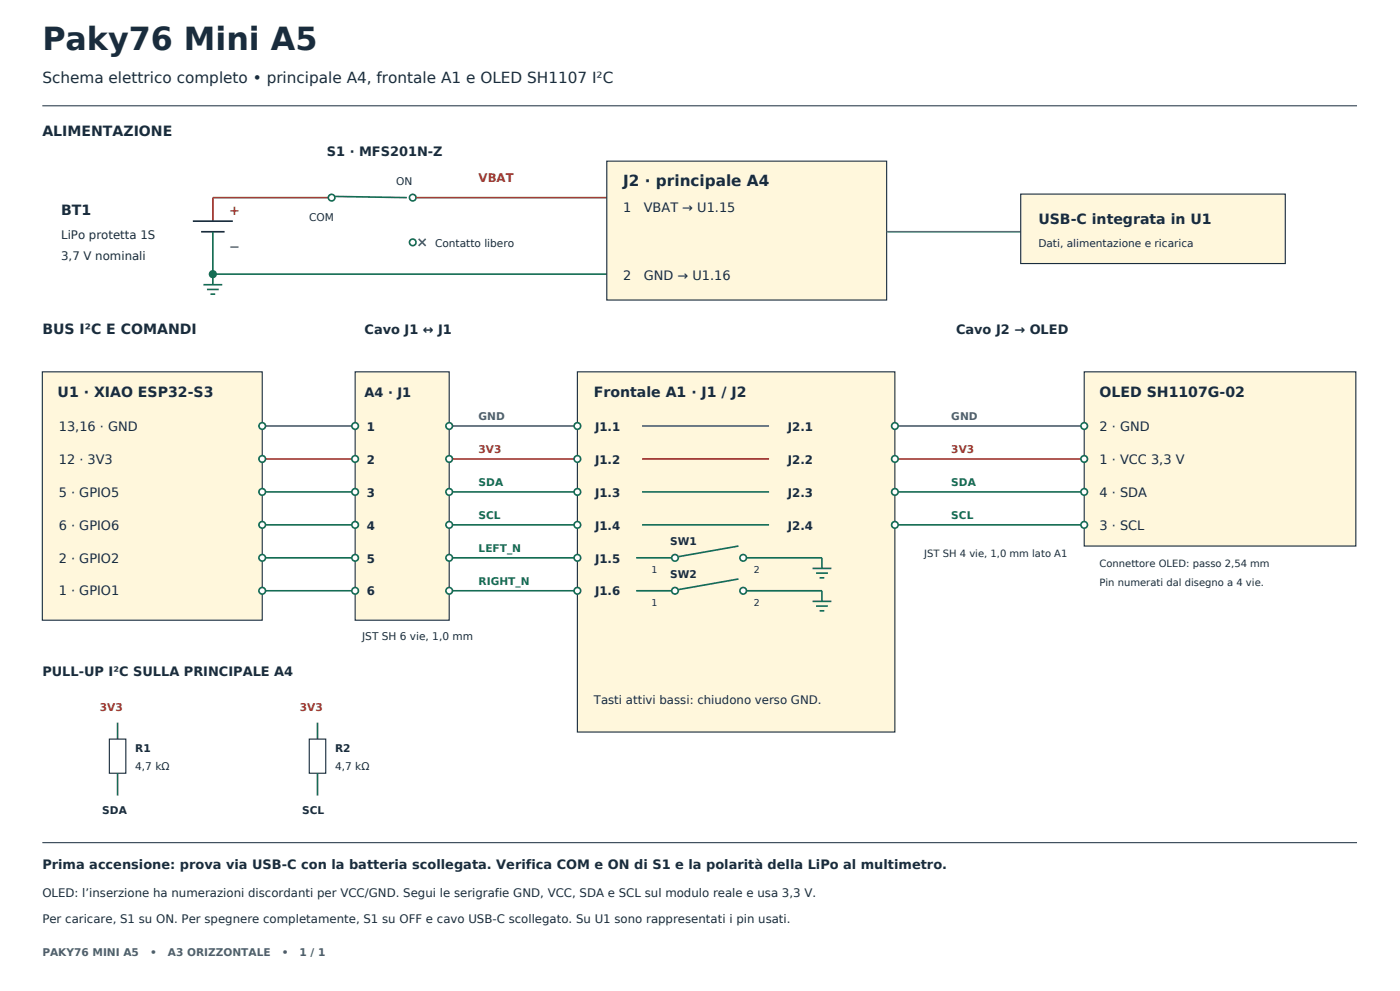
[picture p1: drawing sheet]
<svg xmlns="http://www.w3.org/2000/svg" width="420mm" height="297mm" viewBox="0 0 420 297" stroke-linecap="round" stroke-linejoin="round" font-family="sans-serif">
<defs><g id="words">
<text font-size="9.5" fill="#192c3d" x="12.7" y="15.1">Paky76 Mini A5</text>
<g font-size="4.6" fill="#192c3d">
<text x="12.7" y="25">Schema elettrico completo • principale A4, frontale A1 e OLED SH1107 I²C</text>
<text x="187" y="55.7">J2 · principale A4</text>
</g>
<g font-size="4.2" fill="#192c3d">
<text x="12.7" y="40.9">ALIMENTAZIONE</text>
<text x="18.3" y="64.5">BT1</text>
<text x="311.5" y="67">USB-C integrata in U1</text>
<text x="12.7" y="100.2">BUS I²C E COMANDI</text>
<text x="17.3" y="118.8">U1 · XIAO ESP32-S3</text>
<text x="178.2" y="118.8">Frontale A1 · J1 / J2</text>
<text x="329.8" y="118.8">OLED SH1107G-02</text>
</g>
<g font-size="3.9" fill="#192c3d">
<text x="98.1" y="46.9">S1 · MFS201N-Z</text>
<text x="187" y="63.5">1</text>
<text x="193.1" y="63.5">VBAT → U1.15</text>
<text x="68.8" y="75.1">−</text>
<text x="187" y="83.9">2</text>
<text x="193.1" y="83.9">GND → U1.16</text>
<text x="109.4" y="100.2">Cavo J1 ↔ J1</text>
<text x="286.8" y="100.2">Cavo J2 → OLED</text>
<text x="109.4" y="118.8">A4 · J1</text>
<text x="17.6" y="129.1">13,16 · GND</text>
<text x="329.8" y="129.1">2 · GND</text>
<text x="17.6" y="139">12 · 3V3</text>
<text x="329.8" y="139">1 · VCC 3,3 V</text>
<text x="17.6" y="148.8">5 · GPIO5</text>
<text x="329.8" y="148.8">4 · SDA</text>
<text x="17.6" y="158.7">6 · GPIO6</text>
<text x="329.8" y="158.7">3 · SCL</text>
<text x="17.6" y="168.6">2 · GPIO2</text>
<text x="17.6" y="178.5">1 · GPIO1</text>
<text x="12.7" y="202.5">PULL-UP I²C SULLA PRINCIPALE A4</text>
<text x="12.7" y="260.3">Prima accensione: prova via USB-C con la batteria scollegata. Verifica COM e ON di S1 e la polarità della LiPo al multimetro.</text>
</g>
<text font-size="3.9" fill="#a03731" x="68.8" y="64.5">+</text>
<text font-size="3.5" fill="#a03731" x="143.6" y="54.6">VBAT</text>
<g font-size="3.5" fill="#192c3d">
<text x="18.3" y="71.6">LiPo protetta 1S</text>
<text x="18.3" y="77.9">3,7 V nominali</text>
<text x="110.1" y="129.1">1</text>
<text x="178.5" y="129.1">J1.1</text>
<text x="236.4" y="129.1">J2.1</text>
<text x="110.1" y="139">2</text>
<text x="178.5" y="139">J1.2</text>
<text x="236.4" y="139">J2.2</text>
<text x="110.1" y="148.8">3</text>
<text x="178.5" y="148.8">J1.3</text>
<text x="236.4" y="148.8">J2.3</text>
<text x="110.1" y="158.7">4</text>
<text x="178.5" y="158.7">J1.4</text>
<text x="236.4" y="158.7">J2.4</text>
<text x="110.1" y="168.6">5</text>
<text x="178.5" y="168.6">J1.5</text>
<text x="110.1" y="178.5">6</text>
<text x="178.5" y="178.5">J1.6</text>
<text x="178.2" y="210.9">Tasti attivi bassi: chiudono verso GND.</text>
<text x="12.7" y="268.8">OLED: l’inserzione ha numerazioni discordanti per VCC/GND. Segui le serigrafie GND, VCC, SDA e SCL sul modulo reale e usa 3,3 V.</text>
<text x="12.7" y="276.5">Per caricare, S1 su ON. Per spegnere completamente, S1 su OFF e cavo USB-C scollegato. Su U1 sono rappresentati i pin usati.</text>
</g>
<g font-size="3.2" fill="#192c3d">
<text x="118.9" y="55.3">ON</text>
<text x="92.8" y="66.3">COM</text>
<text x="130.5" y="74">Contatto libero</text>
<text x="311.5" y="74">Dati, alimentazione e ricarica</text>
<text x="201.1" y="163.3">SW1</text>
<text x="201.1" y="173.2">SW2</text>
<text x="108.7" y="191.9">JST SH 6 vie, 1,0 mm</text>
<text x="40.6" y="225.4">R1</text>
<text x="100.5" y="225.4">R2</text>
<text x="40.6" y="230.7">4,7 kΩ</text>
<text x="100.5" y="230.7">4,7 kΩ</text>
<text x="30.7" y="244.1">SDA</text>
<text x="90.7" y="244.1">SCL</text>
</g>
<g font-size="3.2" fill="#4c6070">
<text x="143.6" y="125.9">GND</text>
<text x="285.4" y="125.9">GND</text>
<text x="12.7" y="286.4">PAKY76 MINI A5</text>
<text x="45" y="286.4">•</text>
<text x="50.4" y="286.4">A3 ORIZZONTALE</text>
<text x="84.5" y="286.4">•</text>
<text x="89.9" y="286.4">1 / 1</text>
</g>
<g font-size="3.2" fill="#a03731">
<text x="143.6" y="135.8">3V3</text>
<text x="285.4" y="135.8">3V3</text>
<text x="30" y="213">3V3</text>
<text x="90" y="213">3V3</text>
</g>
<g font-size="3.2" fill="#146d54">
<text x="143.6" y="145.7">SDA</text>
<text x="285.4" y="145.7">SDA</text>
<text x="143.6" y="155.5">SCL</text>
<text x="285.4" y="155.5">SCL</text>
<text x="143.6" y="165.4">LEFT_N</text>
<text x="143.6" y="175.3">RIGHT_N</text>
</g>
<g font-size="3" fill="#192c3d">
<text x="277.3" y="166.8">JST SH 4 vie, 1,0 mm lato A1</text>
<text x="329.8" y="170">Connettore OLED: passo 2,54 mm</text>
<text x="329.8" y="175.6">Pin numerati dal disegno a 4 vie.</text>
</g>
<g font-size="2.8" fill="#192c3d">
<text x="195.4" y="171.8">1</text>
<text x="226.1" y="171.8">2</text>
<text x="195.4" y="181.6">1</text>
<text x="226.1" y="181.6">2</text>
</g>
</g></defs>
<path d="M12.7 31.7h394.4" fill="none" stroke="#192c3d" stroke-width=".3"/>
<path d="M99.5 59.2h-35.6v7.1" fill="none" stroke="#a03731" stroke-width=".49"/>
<path d="M57.9 66.3h11.9M60.3 69.5h7.1" fill="none" stroke="#192c3d" stroke-width=".49"/>
<path d="M63.9 69.5v12.7h118.1M61 85.3h5.7M62.1 86.7h3.5M63.1 88.2h1.5M63.9 82.2v3.1" fill="none" stroke="#146d54" stroke-width=".49"/>
<circle cx="63.9" cy="82.2" r=".99" fill="#146d54" stroke="#146d54" stroke-width=".49"/>
<g fill="#fff" stroke="#146d54" stroke-width=".49">
<circle cx="99.5" cy="59.2" r=".99"/>
<circle cx="123.8" cy="59.2" r=".99"/>
<circle cx="123.8" cy="72.6" r=".99"/>
</g>
<path d="M100.5 58.9l21.6 .3" fill="none" stroke="#146d54" stroke-width=".49"/>
<path d="M124.9 59.2h57.1" fill="none" stroke="#a03731" stroke-width=".49"/>
<path d="M125.6 71.6l2.1 2.1M127.7 71.6l-2.1 2.1" fill="none" stroke="#4c6070" stroke-width=".49"/>
<path d="M182 48.3h84v41.6h-84z" fill-rule="evenodd" fill="#fff7dc" stroke="#192c3d" stroke-width=".34"/>
<path d="M266 69.5h40.2" fill="none" stroke="#376b8e" stroke-width=".49"/>
<g fill="#fff7dc" stroke="#192c3d" stroke-width=".34">
<path d="M306.2 58.2h79.4v20.8h-79.4z" fill-rule="evenodd"/>
<path d="M12.7 111.4h66v74.5h-66z" fill-rule="evenodd"/>
<path d="M106.5 111.4h28.3v74.5h-28.3z" fill-rule="evenodd"/>
<path d="M173.2 111.4h95.3v108h-95.3z" fill-rule="evenodd"/>
<path d="M325.3 111.4h81.5v52.3h-81.5z" fill-rule="evenodd"/>
</g>
<path d="M78.7 127.7h27.8M134.8 127.7h38.4" fill="none" stroke="#4c6070" stroke-width=".49"/>
<g fill="#fff" stroke="#146d54" stroke-width=".49">
<circle cx="78.7" cy="127.7" r=".99"/>
<circle cx="106.5" cy="127.7" r=".99"/>
<circle cx="134.8" cy="127.7" r=".99"/>
<circle cx="173.2" cy="127.7" r=".99"/>
</g>
<path d="M268.5 127.7h56.8" fill="none" stroke="#4c6070" stroke-width=".49"/>
<g fill="#fff" stroke="#146d54" stroke-width=".49">
<circle cx="268.5" cy="127.7" r=".99"/>
<circle cx="325.3" cy="127.7" r=".99"/>
</g>
<path d="M192.6 127.7h38.1" fill="none" stroke="#4c6070" stroke-width=".49"/>
<path d="M78.7 137.5h27.8M134.8 137.5h38.4" fill="none" stroke="#a03731" stroke-width=".49"/>
<g fill="#fff" stroke="#146d54" stroke-width=".49">
<circle cx="78.7" cy="137.5" r=".99"/>
<circle cx="106.5" cy="137.5" r=".99"/>
<circle cx="134.8" cy="137.5" r=".99"/>
<circle cx="173.2" cy="137.5" r=".99"/>
</g>
<path d="M268.5 137.5h56.8" fill="none" stroke="#a03731" stroke-width=".49"/>
<g fill="#fff" stroke="#146d54" stroke-width=".49">
<circle cx="268.5" cy="137.5" r=".99"/>
<circle cx="325.3" cy="137.5" r=".99"/>
</g>
<path d="M192.6 137.5h38.1" fill="none" stroke="#a03731" stroke-width=".49"/>
<path d="M78.7 147.4h27.8M134.8 147.4h38.4" fill="none" stroke="#146d54" stroke-width=".49"/>
<g fill="#fff" stroke="#146d54" stroke-width=".49">
<circle cx="78.7" cy="147.4" r=".99"/>
<circle cx="106.5" cy="147.4" r=".99"/>
<circle cx="134.8" cy="147.4" r=".99"/>
<circle cx="173.2" cy="147.4" r=".99"/>
</g>
<path d="M268.5 147.4h56.8" fill="none" stroke="#146d54" stroke-width=".49"/>
<g fill="#fff" stroke="#146d54" stroke-width=".49">
<circle cx="268.5" cy="147.4" r=".99"/>
<circle cx="325.3" cy="147.4" r=".99"/>
</g>
<path d="M78.7 157.3h27.8M134.8 157.3h38.4M192.6 147.4h38.1" fill="none" stroke="#146d54" stroke-width=".49"/>
<g fill="#fff" stroke="#146d54" stroke-width=".49">
<circle cx="78.7" cy="157.3" r=".99"/>
<circle cx="106.5" cy="157.3" r=".99"/>
<circle cx="134.8" cy="157.3" r=".99"/>
<circle cx="173.2" cy="157.3" r=".99"/>
</g>
<path d="M268.5 157.3h56.8" fill="none" stroke="#146d54" stroke-width=".49"/>
<g fill="#fff" stroke="#146d54" stroke-width=".49">
<circle cx="268.5" cy="157.3" r=".99"/>
<circle cx="325.3" cy="157.3" r=".99"/>
</g>
<path d="M192.6 157.3h38.1M78.7 167.2h27.8M134.8 167.2h38.4" fill="none" stroke="#146d54" stroke-width=".49"/>
<g fill="#fff" stroke="#146d54" stroke-width=".49">
<circle cx="78.7" cy="167.2" r=".99"/>
<circle cx="106.5" cy="167.2" r=".99"/>
<circle cx="134.8" cy="167.2" r=".99"/>
<circle cx="173.2" cy="167.2" r=".99"/>
</g>
<path d="M190.9 167.2h11.6" fill="none" stroke="#146d54" stroke-width=".49"/>
<g fill="#fff" stroke="#146d54" stroke-width=".49">
<circle cx="202.5" cy="167.2" r=".99"/>
<circle cx="223" cy="167.2" r=".99"/>
</g>
<path d="M78.7 177.1h27.8M134.8 177.1h38.4M221.5 163.7l-17.9 3.1M224 167.2h22.6v3.2M243.8 170.4h5.6M244.8 171.8h3.6M245.9 173.2h1.4" fill="none" stroke="#146d54" stroke-width=".49"/>
<g fill="#fff" stroke="#146d54" stroke-width=".49">
<circle cx="78.7" cy="177.1" r=".99"/>
<circle cx="106.5" cy="177.1" r=".99"/>
<circle cx="134.8" cy="177.1" r=".99"/>
<circle cx="173.2" cy="177.1" r=".99"/>
</g>
<path d="M190.9 177.1h11.6" fill="none" stroke="#146d54" stroke-width=".49"/>
<g fill="#fff" stroke="#146d54" stroke-width=".49">
<circle cx="202.5" cy="177.1" r=".99"/>
<circle cx="223" cy="177.1" r=".99"/>
</g>
<path d="M221.5 173.5l-17.9 3.2M224 177.1h22.6v3.1M243.8 180.2h5.6M244.8 181.6h3.6M245.9 183.1h1.4M35.3 216.6v4.9" fill="none" stroke="#146d54" stroke-width=".49"/>
<path d="M32.8 221.5h4.9v10.2h-4.9z" fill-rule="evenodd" fill="#fff" stroke="#192c3d" stroke-width=".34"/>
<path d="M95.2 216.6v4.9M35.3 231.7v6.7" fill="none" stroke="#146d54" stroke-width=".49"/>
<path d="M92.8 221.5h4.9v10.2h-4.9z" fill-rule="evenodd" fill="#fff" stroke="#192c3d" stroke-width=".34"/>
<path d="M95.2 231.7v6.7" fill="none" stroke="#146d54" stroke-width=".49"/>
<path d="M12.7 252.6h394.4" fill="none" stroke="#192c3d" stroke-width=".3"/>
<use href="#words"/>
</svg>
